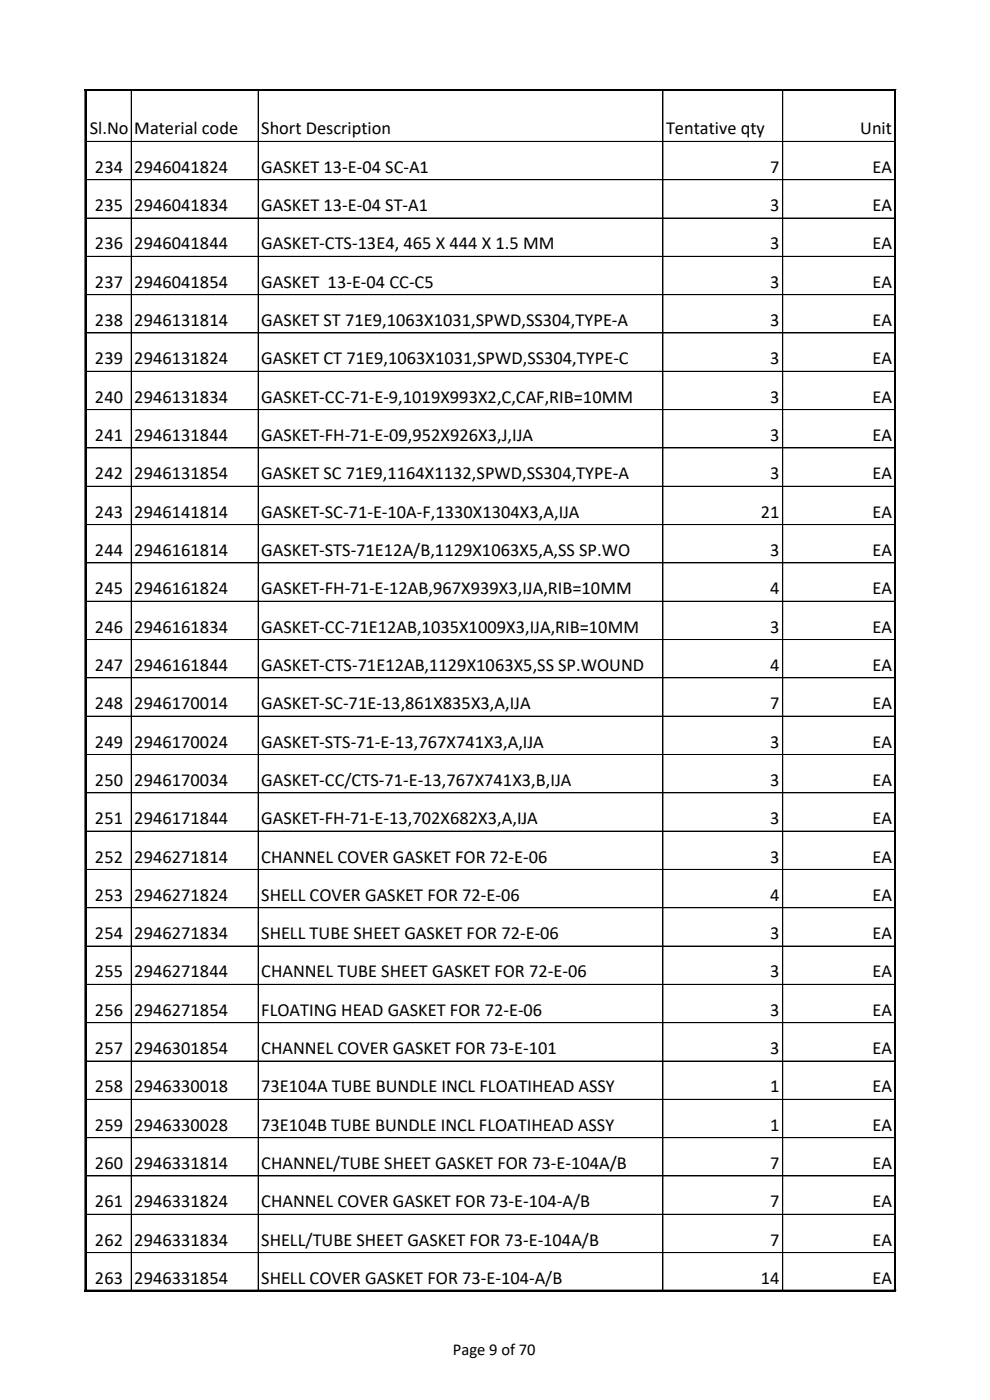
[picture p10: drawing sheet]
<svg xmlns="http://www.w3.org/2000/svg" width="210mm" height="297mm" viewBox="0 0 210 297" stroke-linecap="round" stroke-linejoin="round" font-family="sans-serif">
<defs><g id="words">
<g font-size="3.9">
<text x="19" y="28.5">Sl.No</text>
<text x="28.5" y="28.5">Material code</text>
<text x="55.4" y="28.5">Short Description</text>
<text x="141.3" y="28.5">Tentative qty</text>
<text x="182.5" y="28.5">Unit</text>
<text x="20.2" y="36.7">234</text>
<text x="28.5" y="36.7">2946041824</text>
<text x="55.4" y="36.7">GASKET 13-E-04 SC-A1</text>
<text x="163.4" y="36.7">7</text>
<text x="185.1" y="36.7">EA</text>
<text x="20.2" y="44.8">235</text>
<text x="28.5" y="44.8">2946041834</text>
<text x="55.4" y="44.8">GASKET 13-E-04 ST-A1</text>
<text x="163.4" y="44.8">3</text>
<text x="185.1" y="44.8">EA</text>
<text x="20.2" y="52.9">236</text>
<text x="28.5" y="52.9">2946041844</text>
<text x="55.4" y="52.9">GASKET-CTS-13E4, 465 X 444 X 1.5 MM</text>
<text x="163.4" y="52.9">3</text>
<text x="185.1" y="52.9">EA</text>
<text x="20.2" y="61.1">237</text>
<text x="28.5" y="61.1">2946041854</text>
<text x="55.4" y="61.1">GASKET 13-E-04 CC-C5</text>
<text x="163.4" y="61.1">3</text>
<text x="185.1" y="61.1">EA</text>
<text x="20.2" y="69.2">238</text>
<text x="28.5" y="69.2">2946131814</text>
<text x="55.4" y="69.2">GASKET ST 71E9,1063X1031,SPWD,SS304,TYPE-A</text>
<text x="163.4" y="69.2">3</text>
<text x="185.1" y="69.2">EA</text>
<text x="20.2" y="77.3">239</text>
<text x="28.5" y="77.3">2946131824</text>
<text x="55.4" y="77.3">GASKET CT 71E9,1063X1031,SPWD,SS304,TYPE-C</text>
<text x="163.4" y="77.3">3</text>
<text x="185.1" y="77.3">EA</text>
<text x="20.2" y="85.4">240</text>
<text x="28.5" y="85.4">2946131834</text>
<text x="55.4" y="85.4">GASKET-CC-71-E-9,1019X993X2,C,CAF,RIB=10MM</text>
<text x="163.4" y="85.4">3</text>
<text x="185.1" y="85.4">EA</text>
<text x="20.2" y="93.6">241</text>
<text x="28.5" y="93.6">2946131844</text>
<text x="55.4" y="93.6">GASKET-FH-71-E-09,952X926X3,J,IJA</text>
<text x="163.4" y="93.6">3</text>
<text x="185.1" y="93.6">EA</text>
<text x="20.2" y="101.7">242</text>
<text x="28.5" y="101.7">2946131854</text>
<text x="55.4" y="101.7">GASKET SC 71E9,1164X1132,SPWD,SS304,TYPE-A</text>
<text x="163.4" y="101.7">3</text>
<text x="185.1" y="101.7">EA</text>
<text x="20.2" y="109.8">243</text>
<text x="28.5" y="109.8">2946141814</text>
<text x="55.4" y="109.8">GASKET-SC-71-E-10A-F,1330X1304X3,A,IJA</text>
<text x="161.4" y="109.8">21</text>
<text x="185.1" y="109.8">EA</text>
<text x="20.2" y="118">244</text>
<text x="28.5" y="118">2946161814</text>
<text x="55.4" y="118">GASKET-STS-71E12A/B,1129X1063X5,A,SS SP.WO</text>
<text x="163.4" y="118">3</text>
<text x="185.1" y="118">EA</text>
<text x="20.2" y="126.1">245</text>
<text x="28.5" y="126.1">2946161824</text>
<text x="55.4" y="126.1">GASKET-FH-71-E-12AB,967X939X3,IJA,RIB=10MM</text>
<text x="163.4" y="126.1">4</text>
<text x="185.1" y="126.1">EA</text>
<text x="20.2" y="134.2">246</text>
<text x="28.5" y="134.2">2946161834</text>
<text x="55.4" y="134.2">GASKET-CC-71E12AB,1035X1009X3,IJA,RIB=10MM</text>
<text x="163.4" y="134.2">3</text>
<text x="185.1" y="134.2">EA</text>
<text x="20.2" y="142.3">247</text>
<text x="28.5" y="142.3">2946161844</text>
<text x="55.4" y="142.3">GASKET-CTS-71E12AB,1129X1063X5,SS SP.WOUND</text>
<text x="163.4" y="142.3">4</text>
<text x="185.1" y="142.3">EA</text>
<text x="20.2" y="150.5">248</text>
<text x="28.5" y="150.5">2946170014</text>
<text x="55.4" y="150.5">GASKET-SC-71E-13,861X835X3,A,IJA</text>
<text x="163.4" y="150.5">7</text>
<text x="185.1" y="150.5">EA</text>
<text x="20.2" y="158.6">249</text>
<text x="28.5" y="158.6">2946170024</text>
<text x="55.4" y="158.6">GASKET-STS-71-E-13,767X741X3,A,IJA</text>
<text x="163.4" y="158.6">3</text>
<text x="185.1" y="158.6">EA</text>
<text x="20.2" y="166.7">250</text>
<text x="28.5" y="166.7">2946170034</text>
<text x="55.4" y="166.7">GASKET-CC/CTS-71-E-13,767X741X3,B,IJA</text>
<text x="163.4" y="166.7">3</text>
<text x="185.1" y="166.7">EA</text>
<text x="20.2" y="174.9">251</text>
<text x="28.5" y="174.9">2946171844</text>
<text x="55.4" y="174.9">GASKET-FH-71-E-13,702X682X3,A,IJA</text>
<text x="163.4" y="174.9">3</text>
<text x="185.1" y="174.9">EA</text>
<text x="20.2" y="183">252</text>
<text x="28.5" y="183">2946271814</text>
<text x="55.4" y="183">CHANNEL COVER GASKET FOR 72-E-06</text>
<text x="163.4" y="183">3</text>
<text x="185.1" y="183">EA</text>
<text x="20.2" y="191.1">253</text>
<text x="28.5" y="191.1">2946271824</text>
<text x="55.4" y="191.1">SHELL COVER GASKET FOR 72-E-06</text>
<text x="163.4" y="191.1">4</text>
<text x="185.1" y="191.1">EA</text>
<text x="20.2" y="199.2">254</text>
<text x="28.5" y="199.2">2946271834</text>
<text x="55.4" y="199.2">SHELL TUBE SHEET GASKET FOR 72-E-06</text>
<text x="163.4" y="199.2">3</text>
<text x="185.1" y="199.2">EA</text>
<text x="20.2" y="207.4">255</text>
<text x="28.5" y="207.4">2946271844</text>
<text x="55.4" y="207.4">CHANNEL TUBE SHEET GASKET FOR 72-E-06</text>
<text x="163.4" y="207.4">3</text>
<text x="185.1" y="207.4">EA</text>
<text x="20.2" y="215.5">256</text>
<text x="28.5" y="215.5">2946271854</text>
<text x="55.4" y="215.5">FLOATING HEAD GASKET FOR 72-E-06</text>
<text x="163.4" y="215.5">3</text>
<text x="185.1" y="215.5">EA</text>
<text x="20.2" y="223.6">257</text>
<text x="28.5" y="223.6">2946301854</text>
<text x="55.4" y="223.6">CHANNEL COVER GASKET FOR 73-E-101</text>
<text x="163.4" y="223.6">3</text>
<text x="185.1" y="223.6">EA</text>
<text x="20.2" y="231.8">258</text>
<text x="28.5" y="231.8">2946330018</text>
<text x="55.4" y="231.8">73E104A TUBE BUNDLE INCL FLOATIHEAD ASSY</text>
<text x="163.4" y="231.8">1</text>
<text x="185.1" y="231.8">EA</text>
<text x="20.2" y="239.9">259</text>
<text x="28.5" y="239.9">2946330028</text>
<text x="55.4" y="239.9">73E104B TUBE BUNDLE INCL FLOATIHEAD ASSY</text>
<text x="163.4" y="239.9">1</text>
<text x="185.1" y="239.9">EA</text>
<text x="20.2" y="248">260</text>
<text x="28.5" y="248">2946331814</text>
<text x="55.4" y="248">CHANNEL/TUBE SHEET GASKET FOR 73-E-104A/B</text>
<text x="163.4" y="248">7</text>
<text x="185.1" y="248">EA</text>
<text x="20.2" y="256.2">261</text>
<text x="28.5" y="256.2">2946331824</text>
<text x="55.4" y="256.2">CHANNEL COVER GASKET FOR 73-E-104-A/B</text>
<text x="163.4" y="256.2">7</text>
<text x="185.1" y="256.2">EA</text>
<text x="20.2" y="264.3">262</text>
<text x="28.5" y="264.3">2946331834</text>
<text x="55.4" y="264.3">SHELL/TUBE SHEET GASKET FOR 73-E-104A/B</text>
<text x="163.4" y="264.3">7</text>
<text x="185.1" y="264.3">EA</text>
<text x="20.2" y="272.4">263</text>
<text x="28.5" y="272.4">2946331854</text>
<text x="55.4" y="272.4">SHELL COVER GASKET FOR 73-E-104-A/B</text>
<text x="161.4" y="272.4">14</text>
<text x="185.1" y="272.4">EA</text>
</g>
<text font-size="3.5" x="96.1" y="287.5">Page 9 of 70</text>
</g></defs>
<g fill="none" stroke="#000" stroke-width=".21">
<path d="M27.8 19.3v10.7M54.8 19.3v10.7M140.6 19.3v10.7M166 19.3v10.7M189.8 19v255M189.9 19.3v10.7M190.1 19h-172.1v255M18.3 30h171.6M18.3 38.1h171.6M27.8 30.1v243.7M54.8 30.1v243.7M140.6 30.1v243.7"/>
<path d="M166 30.1v243.7M189.9 30.1v243.7l-171.6 .1M18.3 46.3h171.6M18.3 54.4h171.6M18.3 62.5h171.6M18.3 70.6h171.6M18.3 78.8h171.6M18.3 86.9h171.6M18.3 95h171.6M18.3 103.2h171.6M18.3 119.4h171.6M189.9 111.3h-171.6"/>
<path d="M18.3 127.5h171.6M18.3 135.7h171.6M18.3 151.9h171.6M189.9 143.8h-171.6M18.3 160.1h171.6M18.3 168.2h171.6M18.3 176.3h171.6M18.3 184.4h171.6M18.3 192.6h171.6M18.3 200.7h171.6M18.3 208.8h171.6M18.3 217h171.6"/>
<path d="M18.3 225.1h171.6M18.3 233.2h171.6M18.3 241.4h171.6M18.3 249.5h171.6M189.9 257.6h-171.6M18 273.7h172.1M189.9 265.7h-171.6"/>
</g>
<path d="M18 19.1h172.1M18.2 19v255M189.9 19v255M18 273.8h172.1" fill="none" stroke="#000" stroke-width=".34"/>
<use href="#words"/>
</svg>
